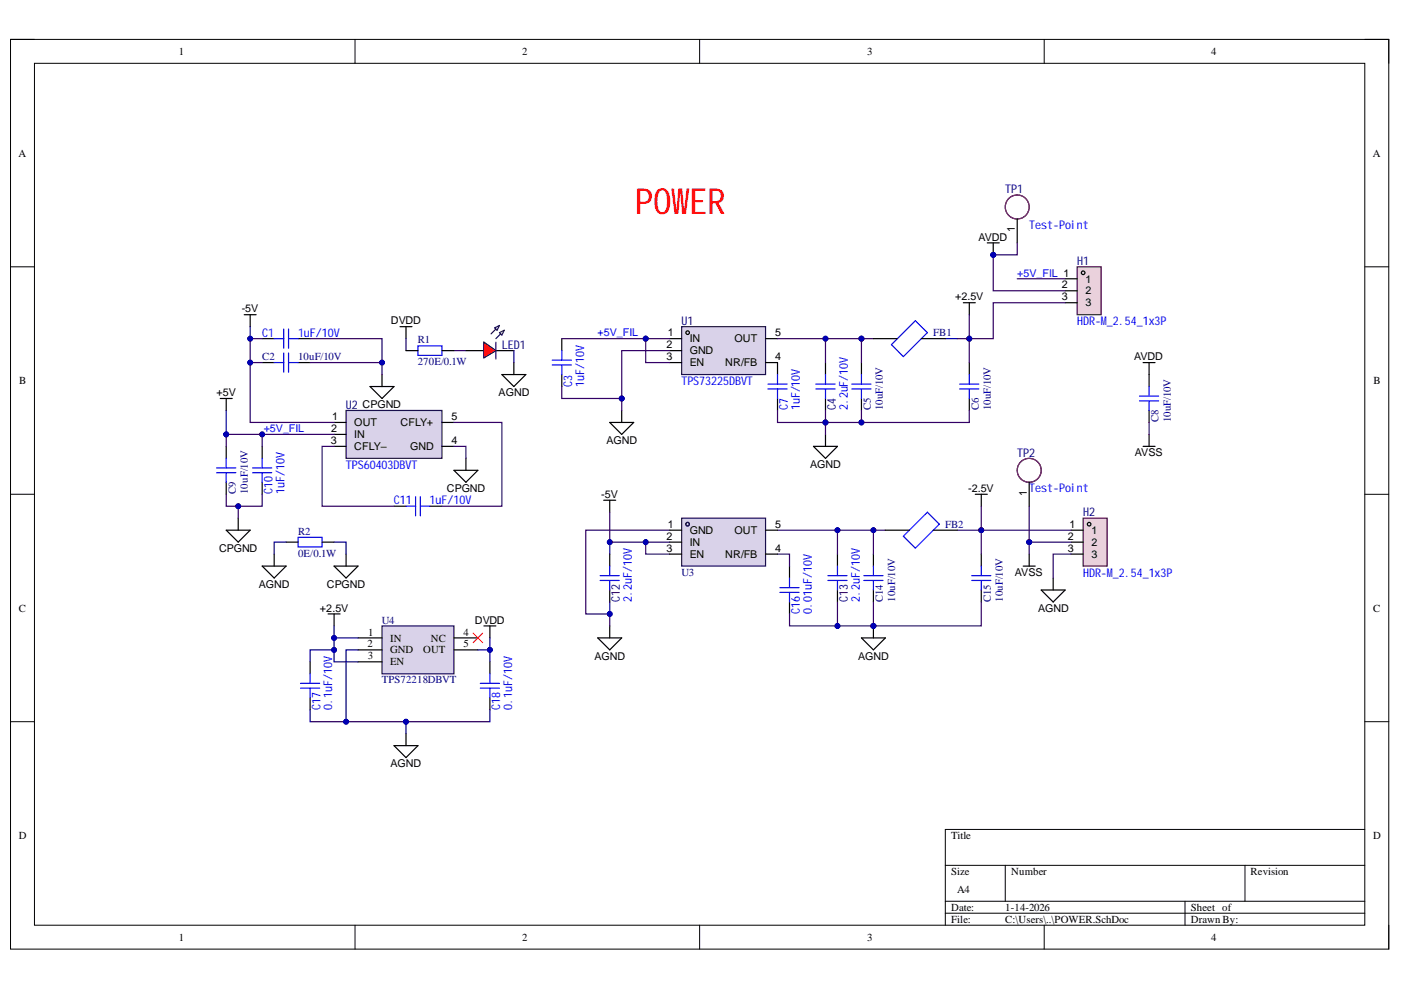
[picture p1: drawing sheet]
<svg xmlns="http://www.w3.org/2000/svg" width="297mm" height="210mm" viewBox="0 0 297 210" stroke-linecap="round" stroke-linejoin="round" font-family="sans-serif">
<defs><g id="words">
<text font-size="7.6" fill="#f00" x="134.7" y="45.4">POWER</text>
<g font-size="2.5" fill="#000080">
<text x="213.1" y="41">TP1</text>
<text x="228.4" y="56.3">H1</text>
<text x="144.5" y="68.9">U1</text>
<text x="106.4" y="74">LED1</text>
<text x="73.3" y="86.7">U2 CPGND</text>
<text x="177.2" y="87" transform="rotate(-90 177.2 87)">C4</text>
<text x="215.7" y="96.8">TP2</text>
<text x="229.6" y="109.5">H2</text>
<text x="131.4" y="127.7" transform="rotate(-90 131.4 127.7)">C12</text>
<text x="179.7" y="127.7" transform="rotate(-90 179.7 127.7)">C13</text>
</g>
<g font-size="2.5" fill="#00f">
<text x="218.2" y="48.6">Test-Point</text>
<text x="55.6" y="71.5">C1</text>
<text x="63.2" y="71.5">1uF/10V</text>
<text x="228.4" y="68.9">HDR-M_2.54_1x3P</text>
<text x="121.3" y="81.9" transform="rotate(-90 121.3 81.9)">C3</text>
<text x="123.8" y="81.9" transform="rotate(-90 123.8 81.9)">1uF/10V</text>
<text x="144.5" y="81.6">TPS73225DBVT</text>
<text x="167" y="87" transform="rotate(-90 167 87)">C7</text>
<text x="169.6" y="87" transform="rotate(-90 169.6 87)">1uF/10V</text>
<text x="179.7" y="87" transform="rotate(-90 179.7 87)">2.2uF/10V</text>
<text x="73.3" y="99.4">TPS60403DBVT</text>
<text x="57.8" y="104.8" transform="rotate(-90 57.8 104.8)">C10</text>
<text x="60.3" y="104.8" transform="rotate(-90 60.3 104.8)">1uF/10V</text>
<text x="83.5" y="107">C11</text>
<text x="91.1" y="107">1uF/10V</text>
<text x="218.2" y="104.4">Test-Point</text>
<text x="229.6" y="122.2">HDR-M_2.54_1x3P</text>
<text x="134" y="127.7" transform="rotate(-90 134 127.7)">2.2uF/10V</text>
<text x="169.6" y="130.2" transform="rotate(-90 169.6 130.2)">C16</text>
<text x="172.1" y="130.2" transform="rotate(-90 172.1 130.2)">0.01uF/10V</text>
<text x="182.3" y="127.7" transform="rotate(-90 182.3 127.7)">2.2uF/10V</text>
<text x="67.9" y="150.5" transform="rotate(-90 67.9 150.5)">C17</text>
<text x="70.5" y="150.5" transform="rotate(-90 70.5 150.5)">0.1uF/10V</text>
<text x="106.1" y="150.5" transform="rotate(-90 106.1 150.5)">C18</text>
<text x="108.6" y="150.5" transform="rotate(-90 108.6 150.5)">0.1uF/10V</text>
</g>
<g font-size="2.3">
<text x="37.9" y="11.7">1</text>
<text x="110.7" y="11.7">2</text>
<text x="183.9" y="11.7">3</text>
<text x="256.8" y="11.7">4</text>
<text x="3.9" y="33.3">A</text>
<text x="291" y="33.3">A</text>
<text x="207.5" y="51">AVDD</text>
<text x="215.2" y="49.3" transform="rotate(-90 215.2 49.3)">1</text>
<text x="230.1" y="59.9">1</text>
<text x="202.5" y="63.7">+2.5V</text>
<text x="225.2" y="61.2">2</text>
<text x="225.2" y="63.7">3</text>
<text x="230.1" y="62.4">2</text>
<text x="230.1" y="65">3</text>
<text x="51.3" y="66.2">-5V</text>
<text x="82.9" y="68.8">DVDD</text>
<text x="141.6" y="71.3">1</text>
<text x="164.3" y="71.3">5</text>
<text x="141.3" y="73.8">2</text>
<text x="141.3" y="76.4">3</text>
<text x="146.2" y="72.6">IN</text>
<text x="146.2" y="75.1">GND</text>
<text x="146.2" y="77.6">EN</text>
<text x="153.8" y="77.6">NR/FB</text>
<text x="155.7" y="72.6">OUT</text>
<text x="164.3" y="76.4">4</text>
<text x="240.5" y="76.4">AVDD</text>
<text x="4.1" y="81.4">B</text>
<text x="291.2" y="81.4">B</text>
<text x="45.9" y="84.1">+5V</text>
<text x="70.5" y="89.1">1</text>
<text x="95.7" y="89.1">5</text>
<text x="105.7" y="84.1">AGND</text>
<text x="70.1" y="94.2">3</text>
<text x="70.2" y="91.7">2</text>
<text x="75.1" y="95.5">CFLY–</text>
<text x="75.1" y="92.9">IN</text>
<text x="75.1" y="90.4">OUT</text>
<text x="84.9" y="90.4">CFLY+</text>
<text x="86.9" y="95.5">GND</text>
<text x="95.7" y="94.2">4</text>
<text x="128.6" y="94.2">AGND</text>
<text x="171.8" y="99.3">AGND</text>
<text x="240.6" y="96.7">AVSS</text>
<text x="94.7" y="104.3">CPGND</text>
<text x="127.5" y="105.6">-5V</text>
<text x="205.3" y="104.3">-2.5V</text>
<text x="217.7" y="105.1" transform="rotate(-90 217.7 105.1)">1</text>
<text x="141.6" y="111.9">1</text>
<text x="146.2" y="113.2">GND</text>
<text x="155.7" y="113.2">OUT</text>
<text x="164.3" y="111.9">5</text>
<text x="226.8" y="111.9">1</text>
<text x="231.4" y="113.2">1</text>
<text x="46.4" y="117">CPGND</text>
<text x="141.3" y="114.5">2</text>
<text x="141.3" y="117">3</text>
<text x="146.2" y="115.7">IN</text>
<text x="146.2" y="118.3">EN</text>
<text x="153.8" y="118.3">NR/FB</text>
<text x="164.3" y="117">4</text>
<text x="226.4" y="114.5">2</text>
<text x="226.4" y="117">3</text>
<text x="231.4" y="115.7">2</text>
<text x="231.4" y="118.3">3</text>
<text x="54.9" y="124.6">AGND</text>
<text x="69.3" y="124.6">CPGND</text>
<text x="215.2" y="122.1">AVSS</text>
<text x="4" y="129.7">C</text>
<text x="67.8" y="129.7">+2.5V</text>
<text x="220.1" y="129.7">AGND</text>
<text x="291.1" y="129.7">C</text>
<text x="77.9" y="137.3">2</text>
<text x="78.1" y="134.7">1</text>
<text x="82.7" y="136">IN</text>
<text x="91.3" y="136">NC</text>
<text x="98.3" y="134.7">4</text>
<text x="98.3" y="137.3">5</text>
<text x="100.7" y="132.2">DVDD</text>
<text x="78" y="139.8">3</text>
<text x="82.7" y="138.6">GND</text>
<text x="82.7" y="141.1">EN</text>
<text x="89.7" y="138.6">OUT</text>
<text x="126" y="139.9">AGND</text>
<text x="181.9" y="139.9">AGND</text>
<text x="82.8" y="162.7">AGND</text>
<text x="4" y="177.9">D</text>
<text x="201.6" y="177.9">Title</text>
<text x="291.1" y="177.9">D</text>
<text x="201.6" y="185.5">Size</text>
<text x="214.4" y="185.5">Number</text>
<text x="265.2" y="185.5">Revision</text>
<text x="202.9" y="189.3">A4</text>
<text x="201.6" y="193.1">Date:</text>
<text x="201.6" y="195.7">File:</text>
<text x="213.1" y="193.1">1-14-2026</text>
<text x="213.1" y="195.7">C:\Users\..\POWER.SchDoc</text>
<text x="252.5" y="193.1">Sheet of</text>
<text x="252.5" y="195.7">Drawn By:</text>
<text x="37.9" y="199.5">1</text>
<text x="110.7" y="199.5">2</text>
<text x="183.9" y="199.5">3</text>
<text x="256.8" y="199.5">4</text>
</g>
<g font-size="2.3" fill="#00f">
<text x="215.7" y="58.6">+5V_FIL 1</text>
<text x="126.7" y="71.3">+5V_FIL</text>
<text x="55.9" y="91.7">+5V_FIL</text>
</g>
<g font-size="2.3" fill="#000080">
<text x="197.8" y="71.3">FB1</text>
<text x="55.6" y="76.4">C2</text>
<text x="63.2" y="76.4">10uF/10V</text>
<text x="88.6" y="77.4">270E/0.1W</text>
<text x="88.6" y="72.8">R1</text>
<text x="184.6" y="87" transform="rotate(-90 184.6 87)">C5</text>
<text x="187.2" y="87" transform="rotate(-90 187.2 87)">10uF/10V</text>
<text x="207.6" y="87" transform="rotate(-90 207.6 87)">C6</text>
<text x="210.1" y="87" transform="rotate(-90 210.1 87)">10uF/10V</text>
<text x="245.6" y="89.6" transform="rotate(-90 245.6 89.6)">C8</text>
<text x="248.2" y="89.6" transform="rotate(-90 248.2 89.6)">10uF/10V</text>
<text x="50" y="104.8" transform="rotate(-90 50 104.8)">C9</text>
<text x="52.5" y="104.8" transform="rotate(-90 52.5 104.8)">10uF/10V</text>
<text x="63.2" y="113.5">R2</text>
<text x="200.4" y="111.9">FB2</text>
<text x="63.2" y="118">0E/0.1W</text>
<text x="144.5" y="122.1">U3</text>
<text x="187.2" y="127.7" transform="rotate(-90 187.2 127.7)">C14</text>
<text x="189.8" y="127.7" transform="rotate(-90 189.8 127.7)">10uF/10V</text>
<text x="210.1" y="127.7" transform="rotate(-90 210.1 127.7)">C15</text>
<text x="212.6" y="127.7" transform="rotate(-90 212.6 127.7)">10uF/10V</text>
<text x="80.9" y="132.2">U4</text>
<text x="80.9" y="144.9">TPS72218DBVT</text>
</g>
</g></defs>
<path d="M2.2 8.4h292.2v192.8h-292.2z" fill="none" stroke="#000" stroke-width=".21"/>
<path d="M7.3 13.4h282.1v182.8h-282.1z" fill-rule="evenodd" fill="#fff"/>
<g fill="none" stroke="#000" stroke-width=".21">
<path d="M2.2 8.3h5.1M7.3 13.4h282.1v182.8h-282.1zM75.3 8.3v5.1M148.3 8.3v5.1M221.4 8.4v5M289.4 8.4h5v5M2.2 56.6h5.1M289.4 56.6h5M2.2 104.8h5.1M289.4 104.8h5M2.2 153h5.1M289.4 153h5"/>
<path d="M289.4 175.9h-89v20.3M75.3 196.2v5M148.3 196.2v5M200.4 183.5h89M200.4 191.1h89M200.4 193.6h89M213.1 183.5v7.6M221.4 196.2v5M251.2 191.1v5.1M264 183.5v7.6M294.4 196.2v5"/>
</g>
<circle cx="74.6" cy="88.3" r=".38" fill="none" stroke="#000" stroke-width=".25"/>
<path d="M73.4 87h20.3v10.2h-20.3z" fill-rule="evenodd" fill="#d9d2e9"/>
<path d="M73.4 87h20.3v10.2h-20.3z" fill="none" stroke="#20124d" stroke-width=".25"/>
<path d="M51.8 66.7h2.5M53 66.7v2.6M46.7 84.5h2.5M48 84.5v2.5M70.8 89.6h2.6M70.8 94.6h2.6M70.8 92.1h2.6M93.7 89.6h2.5M93.7 94.6h2.5M48 112.4h5l-2.5 2.5zM50.5 109.9v2.5" fill="none" stroke="#000" stroke-width=".25"/>
<path d="M228.4 56.6h5.1v10.1h-5.1z" fill-rule="evenodd" fill="#ead1dc"/>
<path d="M228.4 56.6h5.1v10.1h-5.1z" fill="none" stroke="#4c1130" stroke-width=".25"/>
<g fill="none" stroke="#000" stroke-width=".25">
<path d="M209.3 51.5h2.6M210.6 51.5v2.5M225.8 59.1h2.6M225.8 61.7h2.6M225.8 64.2h2.6"/>
<circle cx="229.6" cy="57.8" r=".38"/>
</g>
<circle cx="210.6" cy="54" r=".51" fill="#000080"/>
<circle cx="210.6" cy="54" r=".51" fill="none" stroke="#000080" stroke-width=".21"/>
<path d="M144.5 69.3h17.8v10.1h-17.8z" fill-rule="evenodd" fill="#d9d2e9"/>
<path d="M144.5 69.3h17.8v10.1h-17.8z" fill="none" stroke="#20124d" stroke-width=".25"/>
<g fill="none" stroke="#000" stroke-width=".25">
<path d="M142 71.8h2.5M142 74.3h2.5M142 76.9h2.5M162.3 71.8h2.5M162.3 76.9h2.5M204.2 64.2h2.6M205.5 64.2v2.5M129.3 89.6h5.1l-2.6 2.5zM131.8 87v2.6M172.5 94.6h5.1l-2.6 2.6zM175 92.1v2.5M126.7 135.3h5.1l-2.5 2.5z"/>
<path d="M129.3 132.7v2.6M182.6 135.3h5.1l-2.5 2.5zM185.2 132.7v2.6"/>
<circle cx="145.8" cy="70.5" r=".38"/>
</g>
<circle cx="185.2" cy="132.7" r=".51" fill="#000080"/>
<circle cx="185.2" cy="132.7" r=".51" fill="none" stroke="#000080" stroke-width=".21"/>
<path d="M206.8 104.8h2.5M208 104.8v2.5" fill="none" stroke="#000" stroke-width=".25"/>
<path d="M229.6 109.9h5.1v10.1h-5.1z" fill-rule="evenodd" fill="#ead1dc"/>
<path d="M229.6 109.9h5.1v10.1h-5.1z" fill="none" stroke="#4c1130" stroke-width=".25"/>
<g fill="none" stroke="#000" stroke-width=".25">
<path d="M215.7 46.4v5.1M81 79.4v2.6M84.8 69.3h2.6M86.1 69.3v2.5M106.4 79.4h5.1l-2.6 2.6zM108.9 76.9v2.5M242.4 76.9h2.5M243.6 76.9v2.5M78.5 82h5l-2.5 2.5zM96.2 99.7h5.1l-2.5 2.6zM98.8 97.2v2.5M242.4 94.6h2.5"/>
<path d="M243.6 92.1v2.5M58.1 117.5v2.5M73.4 117.5v2.5M128 106.1h2.5M129.3 106.1v2.5M218.2 102.3v5M218.2 117.5v2.5M227.1 112.4h2.5M227.1 114.9h2.5M227.1 117.5h2.5M55.6 120h5.1l-2.6 2.6zM70.8 120h5.1l-2.5 2.6z"/>
<path d="M216.9 120h2.6M220.8 125.1h5l-2.5 2.5zM223.3 122.6v2.5"/>
<circle cx="230.9" cy="111.1" r=".38"/>
</g>
<g fill="none" stroke="#741b47" stroke-width=".25">
<circle cx="215.7" cy="43.9" r="2.54"/>
<circle cx="218.2" cy="99.7" r="2.54"/>
</g>
<path d="M81 132.7h15.2v10.2h-15.2z" fill-rule="evenodd" fill="#d9d2e9"/>
<path d="M81 132.7h15.2v10.2h-15.2z" fill="none" stroke="#20124d" stroke-width=".25"/>
<g fill="none" stroke="#000" stroke-width=".25">
<path d="M55.6 71.8h2.5M55.6 76.9h2.5M63.2 71.8h2.6M63.2 76.9h2.6M119.1 71.8v2.5M119.1 79.4v2.6M164.8 76.9v2.5M175 76.9v2.5M182.6 76.9v2.5M205.5 76.9v2.5M243.6 79.4v2.6M48 94.6v2.6"/>
<path d="M55.6 94.6v2.6M164.8 84.5v2.5M175 84.5v2.5M182.6 84.5v2.5M205.5 84.5v2.5M243.6 87v2.6M48 102.3v2.5M55.6 102.3v2.5M60.7 114.9h2.5M68.3 114.9h2.5M83.5 107.3h2.6M91.2 107.3h2.5"/>
<path d="M129.3 117.5v2.5M177.6 117.5v2.5M185.2 117.5v2.5M208 117.5v2.5M69.6 130.2h2.5M70.8 130.2v2.5M75.9 135.3h5.1M75.9 137.8h5.1M96.2 135.3h5.1M96.2 137.8h5.1M102.6 132.7h2.5M103.9 132.7v2.6"/>
<path d="M129.3 125.1v2.5M167.4 120v2.6M167.4 127.6v2.6M177.6 125.1v2.5M185.2 125.1v2.5M208 125.1v2.5M65.8 140.3v2.6M65.8 147.9v2.6M75.9 140.3h5.1M83.5 158.1h5.1l-2.5 2.5zM86.1 155.6v2.5M103.9 140.3v2.6"/>
<path d="M103.9 147.9v2.6"/>
</g>
<path d="M100.3 134.2l2 2.1M102.3 134.2l-2 2.1" fill="none" stroke="#f00" stroke-width=".21"/>
<g fill="none" stroke="#00f" stroke-width=".25">
<path d="M58.1 71.8h2.1M58.1 76.9h2.1M60.2 69.8v4M60.2 74.8v4.1M61.2 69.8v4M61.2 74.8v4.1M61.2 71.8h2M61.2 76.9h2M117.1 76.4h4M117.1 77.4h4M119.1 74.3v2.1M119.1 77.4v2"/>
<path d="M164.8 79.4v2M175 79.4v2M182.6 79.4v2M205.5 79.4v2M45.9 99.2h4.1M48 97.2v2M53.6 99.2h4M55.6 97.2v2M162.8 81.4h4.1M162.8 82.5h4.1M164.8 82.5v2M173 81.4h4"/>
<path d="M173 82.5h4M175 82.5v2M180.6 81.4h4.1M180.6 82.5h4.1M182.6 82.5v2M203.5 81.4h4M203.5 82.5h4M205.5 82.5v2M241.6 84h4.1M241.6 85h4.1M243.6 82v2M243.6 85v2"/>
<path d="M45.9 100.2h4.1M48 100.2v2.1M53.6 100.2h4M55.6 100.2v2.1M63.2 113.9h5.1v2.1h-5.1zM86.1 107.3h2M88.1 105.3v4.1M89.1 105.3v4.1M89.1 107.3h2.1M127.2 122.1h4.1M127.2 123.1h4.1M129.3 120v2.1"/>
<path d="M129.3 123.1v2M165.4 124.6h4M165.4 125.6h4M167.4 122.6v2M167.4 125.6v2M175.5 122.1h4.1M175.5 123.1h4.1M177.6 120v2.1M177.6 123.1v2M183.1 122.1h4.1M183.1 123.1h4.1M185.2 120v2.1"/>
<path d="M185.2 123.1v2M206 122.1h4.1M206 123.1h4.1M208 120v2.1M208 123.1v2M63.7 144.9h4.1M63.7 145.9h4.1M65.8 142.9v2M65.8 145.9v2M101.8 144.9h4.1M101.8 145.9h4.1M103.9 142.9v2"/>
<path d="M103.9 145.9v2"/>
</g>
<path d="M215.7 59.1h10.1M136.9 71.8h5.1" fill="none" stroke="#306" stroke-width=".25"/>
<circle cx="136.9" cy="71.8" r=".51" fill="#000080"/>
<circle cx="136.9" cy="71.8" r=".51" fill="none" stroke="#000080" stroke-width=".21"/>
<path d="M131.8 84.5v2.5" fill="none" stroke="#306" stroke-width=".25"/>
<circle cx="131.8" cy="84.5" r=".51" fill="#000080"/>
<circle cx="131.8" cy="84.5" r=".51" fill="none" stroke="#000080" stroke-width=".21"/>
<path d="M182.6 71.8v5.1" fill="none" stroke="#306" stroke-width=".25"/>
<circle cx="182.6" cy="71.8" r=".51" fill="#000080"/>
<circle cx="182.6" cy="71.8" r=".51" fill="none" stroke="#000080" stroke-width=".21"/>
<path d="M182.6 71.8h2.6" fill="none" stroke="#306" stroke-width=".25"/>
<circle cx="182.6" cy="71.8" r=".51" fill="#000080"/>
<circle cx="182.6" cy="71.8" r=".51" fill="none" stroke="#000080" stroke-width=".21"/>
<path d="M218.2 114.9h8.9" fill="none" stroke="#306" stroke-width=".25"/>
<circle cx="218.2" cy="114.9" r=".51" fill="#000080"/>
<circle cx="218.2" cy="114.9" r=".51" fill="none" stroke="#000080" stroke-width=".21"/>
<path d="M218.2 114.9v2.6" fill="none" stroke="#306" stroke-width=".25"/>
<circle cx="218.2" cy="114.9" r=".51" fill="#000080"/>
<circle cx="218.2" cy="114.9" r=".51" fill="none" stroke="#000080" stroke-width=".21"/>
<path d="M218.2 107.3v7.6" fill="none" stroke="#306" stroke-width=".25"/>
<circle cx="218.2" cy="114.9" r=".51" fill="#000080"/>
<circle cx="218.2" cy="114.9" r=".51" fill="none" stroke="#000080" stroke-width=".21"/>
<path d="M86.1 71.8v2.5M96.2 74.3h2.6M70.8 94.6h-2.5v12.7h15.2M96.2 94.6h2.6v2.6M96.2 89.6h10.2v17.7h-12.7M119.1 82v2.5h12.7M243.6 89.6v2.5" fill="none" stroke="#306" stroke-width=".25"/>
<circle cx="131.8" cy="84.5" r=".51" fill="#000080"/>
<circle cx="131.8" cy="84.5" r=".51" fill="none" stroke="#000080" stroke-width=".21"/>
<path d="M119.1 71.8h17.8" fill="none" stroke="#306" stroke-width=".25"/>
<circle cx="136.9" cy="71.8" r=".51" fill="#000080"/>
<circle cx="136.9" cy="71.8" r=".51" fill="none" stroke="#000080" stroke-width=".21"/>
<path d="M142 74.3h-10.2v10.2" fill="none" stroke="#306" stroke-width=".25"/>
<circle cx="131.8" cy="84.5" r=".51" fill="#000080"/>
<circle cx="131.8" cy="84.5" r=".51" fill="none" stroke="#000080" stroke-width=".21"/>
<path d="M136.9 71.8v5.1h5.1" fill="none" stroke="#306" stroke-width=".25"/>
<circle cx="136.9" cy="71.8" r=".51" fill="#000080"/>
<circle cx="136.9" cy="71.8" r=".51" fill="none" stroke="#000080" stroke-width=".21"/>
<path d="M210.6 54v7.7h15.2" fill="none" stroke="#306" stroke-width=".25"/>
<circle cx="210.6" cy="54" r=".51" fill="#000080"/>
<circle cx="210.6" cy="54" r=".51" fill="none" stroke="#000080" stroke-width=".21"/>
<path d="M215.7 51.5v2.5h-5.1" fill="none" stroke="#306" stroke-width=".25"/>
<circle cx="210.6" cy="54" r=".51" fill="#000080"/>
<circle cx="210.6" cy="54" r=".51" fill="none" stroke="#000080" stroke-width=".21"/>
<path d="M53 76.9h2.6M227.1 117.5h-3.8v5.1" fill="none" stroke="#306" stroke-width=".25"/>
<circle cx="53" cy="76.9" r=".51" fill="#000080"/>
<circle cx="53" cy="76.9" r=".51" fill="none" stroke="#000080" stroke-width=".21"/>
<path d="M65.8 71.8h15.2v7.6" fill="none" stroke="#306" stroke-width=".25"/>
<circle cx="81" cy="76.9" r=".51" fill="#000080"/>
<circle cx="81" cy="76.9" r=".51" fill="none" stroke="#000080" stroke-width=".21"/>
<path d="M65.8 76.9h15.2" fill="none" stroke="#306" stroke-width=".25"/>
<circle cx="81" cy="76.9" r=".51" fill="#000080"/>
<circle cx="81" cy="76.9" r=".51" fill="none" stroke="#000080" stroke-width=".21"/>
<path d="M164.8 71.8h17.8" fill="none" stroke="#306" stroke-width=".25"/>
<circle cx="175" cy="71.8" r=".51" fill="#000080"/>
<circle cx="175" cy="71.8" r=".51" fill="none" stroke="#000080" stroke-width=".21"/>
<circle cx="182.6" cy="71.8" r=".51" fill="#000080"/>
<circle cx="182.6" cy="71.8" r=".51" fill="none" stroke="#000080" stroke-width=".21"/>
<path d="M175 87v2.6" fill="none" stroke="#306" stroke-width=".25"/>
<circle cx="175" cy="89.6" r=".51" fill="#000080"/>
<circle cx="175" cy="89.6" r=".51" fill="none" stroke="#000080" stroke-width=".21"/>
<path d="M175 71.8v5.1" fill="none" stroke="#306" stroke-width=".25"/>
<circle cx="175" cy="71.8" r=".51" fill="#000080"/>
<circle cx="175" cy="71.8" r=".51" fill="none" stroke="#000080" stroke-width=".21"/>
<path d="M164.8 87v2.6h10.2v2.5" fill="none" stroke="#306" stroke-width=".25"/>
<circle cx="175" cy="89.6" r=".51" fill="#000080"/>
<circle cx="175" cy="89.6" r=".51" fill="none" stroke="#000080" stroke-width=".21"/>
<path d="M205.5 71.8v5.1" fill="none" stroke="#306" stroke-width=".25"/>
<circle cx="205.5" cy="71.8" r=".51" fill="#000080"/>
<circle cx="205.5" cy="71.8" r=".51" fill="none" stroke="#000080" stroke-width=".21"/>
<path d="M225.8 64.2h-15.2v7.6h-7.6" fill="none" stroke="#306" stroke-width=".25"/>
<circle cx="205.5" cy="71.8" r=".51" fill="#000080"/>
<circle cx="205.5" cy="71.8" r=".51" fill="none" stroke="#000080" stroke-width=".21"/>
<path d="M205.5 66.7v5.1" fill="none" stroke="#306" stroke-width=".25"/>
<circle cx="205.5" cy="71.8" r=".51" fill="#000080"/>
<circle cx="205.5" cy="71.8" r=".51" fill="none" stroke="#000080" stroke-width=".21"/>
<path d="M177.6 112.4v5.1" fill="none" stroke="#306" stroke-width=".25"/>
<circle cx="177.6" cy="112.4" r=".51" fill="#000080"/>
<circle cx="177.6" cy="112.4" r=".51" fill="none" stroke="#000080" stroke-width=".21"/>
<path d="M164.8 112.4h20.4" fill="none" stroke="#306" stroke-width=".25"/>
<circle cx="177.6" cy="112.4" r=".51" fill="#000080"/>
<circle cx="177.6" cy="112.4" r=".51" fill="none" stroke="#000080" stroke-width=".21"/>
<circle cx="185.2" cy="112.4" r=".51" fill="#000080"/>
<circle cx="185.2" cy="112.4" r=".51" fill="none" stroke="#000080" stroke-width=".21"/>
<path d="M167.4 130.2v2.5h17.8" fill="none" stroke="#306" stroke-width=".25"/>
<circle cx="177.6" cy="132.7" r=".51" fill="#000080"/>
<circle cx="177.6" cy="132.7" r=".51" fill="none" stroke="#000080" stroke-width=".21"/>
<circle cx="185.2" cy="132.7" r=".51" fill="#000080"/>
<circle cx="185.2" cy="132.7" r=".51" fill="none" stroke="#000080" stroke-width=".21"/>
<path d="M208 127.6v5.1h-22.8" fill="none" stroke="#306" stroke-width=".25"/>
<circle cx="185.2" cy="132.7" r=".51" fill="#000080"/>
<circle cx="185.2" cy="132.7" r=".51" fill="none" stroke="#000080" stroke-width=".21"/>
<path d="M187.7 112.4h-2.5v5.1" fill="none" stroke="#306" stroke-width=".25"/>
<circle cx="185.2" cy="112.4" r=".51" fill="#000080"/>
<circle cx="185.2" cy="112.4" r=".51" fill="none" stroke="#000080" stroke-width=".21"/>
<path d="M185.2 127.6v5.1" fill="none" stroke="#306" stroke-width=".25"/>
<circle cx="185.2" cy="132.7" r=".51" fill="#000080"/>
<circle cx="185.2" cy="132.7" r=".51" fill="none" stroke="#000080" stroke-width=".21"/>
<path d="M208 112.4v5.1" fill="none" stroke="#306" stroke-width=".25"/>
<circle cx="208" cy="112.4" r=".51" fill="#000080"/>
<circle cx="208" cy="112.4" r=".51" fill="none" stroke="#000080" stroke-width=".21"/>
<path d="M203 112.4h5" fill="none" stroke="#306" stroke-width=".25"/>
<circle cx="208" cy="112.4" r=".51" fill="#000080"/>
<circle cx="208" cy="112.4" r=".51" fill="none" stroke="#000080" stroke-width=".21"/>
<path d="M208 107.3v5.1h19.1" fill="none" stroke="#306" stroke-width=".25"/>
<circle cx="208" cy="112.4" r=".51" fill="#000080"/>
<circle cx="208" cy="112.4" r=".51" fill="none" stroke="#000080" stroke-width=".21"/>
<path d="M142 112.4h-17.8v17.8h5.1v2.5" fill="none" stroke="#306" stroke-width=".25"/>
<circle cx="129.3" cy="130.2" r=".51" fill="#000080"/>
<circle cx="129.3" cy="130.2" r=".51" fill="none" stroke="#000080" stroke-width=".21"/>
<path d="M136.9 114.9v2.6h5.1" fill="none" stroke="#306" stroke-width=".25"/>
<circle cx="136.9" cy="114.9" r=".51" fill="#000080"/>
<circle cx="136.9" cy="114.9" r=".51" fill="none" stroke="#000080" stroke-width=".21"/>
<path d="M129.3 108.6v6.3h12.7" fill="none" stroke="#306" stroke-width=".25"/>
<circle cx="136.9" cy="114.9" r=".51" fill="#000080"/>
<circle cx="136.9" cy="114.9" r=".51" fill="none" stroke="#000080" stroke-width=".21"/>
<circle cx="129.3" cy="114.9" r=".51" fill="#000080"/>
<circle cx="129.3" cy="114.9" r=".51" fill="none" stroke="#000080" stroke-width=".21"/>
<path d="M129.3 127.6v2.6" fill="none" stroke="#000080" stroke-width=".25"/>
<circle cx="129.3" cy="130.2" r=".51" fill="#000080"/>
<circle cx="129.3" cy="130.2" r=".51" fill="none" stroke="#000080" stroke-width=".21"/>
<path d="M129.3 114.9v2.6" fill="none" stroke="#000080" stroke-width=".25"/>
<circle cx="129.3" cy="114.9" r=".51" fill="#000080"/>
<circle cx="129.3" cy="114.9" r=".51" fill="none" stroke="#000080" stroke-width=".21"/>
<path d="M164.8 117.5h2.6v2.5M177.6 127.6v5.1" fill="none" stroke="#306" stroke-width=".25"/>
<path d="M60.7 114.9h-2.6v2.6M70.8 114.9h2.6v2.6" fill="none" stroke="#000080" stroke-width=".25"/>
<circle cx="177.6" cy="132.7" r=".51" fill="#000080"/>
<circle cx="177.6" cy="132.7" r=".51" fill="none" stroke="#000080" stroke-width=".21"/>
<path d="M182.6 87v2.6" fill="none" stroke="#306" stroke-width=".25"/>
<circle cx="182.6" cy="89.6" r=".51" fill="#000080"/>
<circle cx="182.6" cy="89.6" r=".51" fill="none" stroke="#000080" stroke-width=".21"/>
<path d="M205.5 87v2.6h-30.5" fill="none" stroke="#306" stroke-width=".25"/>
<circle cx="182.6" cy="89.6" r=".51" fill="#000080"/>
<circle cx="182.6" cy="89.6" r=".51" fill="none" stroke="#000080" stroke-width=".21"/>
<circle cx="175" cy="89.6" r=".51" fill="#000080"/>
<circle cx="175" cy="89.6" r=".51" fill="none" stroke="#000080" stroke-width=".21"/>
<path d="M200.4 71.8h2.6" fill="none" stroke="#000080" stroke-width=".25"/>
<path d="M55.6 71.8h-2.6v17.8h17.8" fill="none" stroke="#306" stroke-width=".25"/>
<circle cx="53" cy="71.8" r=".51" fill="#000080"/>
<circle cx="53" cy="71.8" r=".51" fill="none" stroke="#000080" stroke-width=".21"/>
<circle cx="53" cy="76.9" r=".51" fill="#000080"/>
<circle cx="53" cy="76.9" r=".51" fill="none" stroke="#000080" stroke-width=".21"/>
<path d="M53 69.3v2.5" fill="none" stroke="#000080" stroke-width=".25"/>
<circle cx="53" cy="71.8" r=".51" fill="#000080"/>
<circle cx="53" cy="71.8" r=".51" fill="none" stroke="#000080" stroke-width=".21"/>
<path d="M48 87v5.1" fill="none" stroke="#000080" stroke-width=".25"/>
<circle cx="48" cy="92.1" r=".51" fill="#000080"/>
<circle cx="48" cy="92.1" r=".51" fill="none" stroke="#000080" stroke-width=".21"/>
<path d="M55.6 92.1v2.5" fill="none" stroke="#306" stroke-width=".25"/>
<circle cx="55.6" cy="92.1" r=".51" fill="#000080"/>
<circle cx="55.6" cy="92.1" r=".51" fill="none" stroke="#000080" stroke-width=".21"/>
<path d="M48 92.1h22.8" fill="none" stroke="#306" stroke-width=".25"/>
<circle cx="48" cy="92.1" r=".51" fill="#000080"/>
<circle cx="48" cy="92.1" r=".51" fill="none" stroke="#000080" stroke-width=".21"/>
<circle cx="55.6" cy="92.1" r=".51" fill="#000080"/>
<circle cx="55.6" cy="92.1" r=".51" fill="none" stroke="#000080" stroke-width=".21"/>
<path d="M48 92.1v2.5" fill="none" stroke="#306" stroke-width=".25"/>
<circle cx="48" cy="92.1" r=".51" fill="#000080"/>
<circle cx="48" cy="92.1" r=".51" fill="none" stroke="#000080" stroke-width=".21"/>
<path d="M50.5 107.3v2.6" fill="none" stroke="#306" stroke-width=".25"/>
<circle cx="50.5" cy="107.3" r=".51" fill="#000080"/>
<circle cx="50.5" cy="107.3" r=".51" fill="none" stroke="#000080" stroke-width=".21"/>
<path d="M75.9 135.3h-5.1v5h5.1" fill="none" stroke="#000080" stroke-width=".25"/>
<circle cx="70.8" cy="137.8" r=".51" fill="#000080"/>
<circle cx="70.8" cy="137.8" r=".51" fill="none" stroke="#000080" stroke-width=".21"/>
<circle cx="70.8" cy="135.3" r=".51" fill="#000080"/>
<circle cx="70.8" cy="135.3" r=".51" fill="none" stroke="#000080" stroke-width=".21"/>
<path d="M70.8 137.8h-5v2.5" fill="none" stroke="#000080" stroke-width=".25"/>
<circle cx="70.8" cy="137.8" r=".51" fill="#000080"/>
<circle cx="70.8" cy="137.8" r=".51" fill="none" stroke="#000080" stroke-width=".21"/>
<path d="M101.3 137.8h2.6v2.5" fill="none" stroke="#000080" stroke-width=".25"/>
<circle cx="103.9" cy="137.8" r=".51" fill="#000080"/>
<circle cx="103.9" cy="137.8" r=".51" fill="none" stroke="#000080" stroke-width=".21"/>
<path d="M65.8 150.5v2.5h38.1v-2.5" fill="none" stroke="#000080" stroke-width=".25"/>
<circle cx="73.4" cy="153" r=".51" fill="#000080"/>
<circle cx="73.4" cy="153" r=".51" fill="none" stroke="#000080" stroke-width=".21"/>
<circle cx="86.1" cy="153" r=".51" fill="#000080"/>
<circle cx="86.1" cy="153" r=".51" fill="none" stroke="#000080" stroke-width=".21"/>
<path d="M75.9 137.8h-2.5v15.2" fill="none" stroke="#000080" stroke-width=".25"/>
<circle cx="73.4" cy="153" r=".51" fill="#000080"/>
<circle cx="73.4" cy="153" r=".51" fill="none" stroke="#000080" stroke-width=".21"/>
<path d="M86.1 153v2.6" fill="none" stroke="#000080" stroke-width=".25"/>
<circle cx="86.1" cy="153" r=".51" fill="#000080"/>
<circle cx="86.1" cy="153" r=".51" fill="none" stroke="#000080" stroke-width=".21"/>
<path d="M70.8 132.7v2.6" fill="none" stroke="#000080" stroke-width=".25"/>
<circle cx="70.8" cy="135.3" r=".51" fill="#000080"/>
<circle cx="70.8" cy="135.3" r=".51" fill="none" stroke="#000080" stroke-width=".21"/>
<path d="M103.9 135.3v2.5" fill="none" stroke="#000080" stroke-width=".25"/>
<circle cx="103.9" cy="137.8" r=".51" fill="#000080"/>
<circle cx="103.9" cy="137.8" r=".51" fill="none" stroke="#000080" stroke-width=".21"/>
<path d="M48 104.8v2.5h7.6v-2.5" fill="none" stroke="#306" stroke-width=".25"/>
<circle cx="50.5" cy="107.3" r=".51" fill="#000080"/>
<circle cx="50.5" cy="107.3" r=".51" fill="none" stroke="#000080" stroke-width=".21"/>
<path d="M144.5 109.9h17.8v10.1h-17.8z" fill-rule="evenodd" fill="#d9d2e9"/>
<g fill="none" stroke="#20124d" stroke-width=".25">
<path d="M102.6 72.6l2.5 1.7-2.5 1.6zM104.9 69.5l1-.5-.5 1zM105.1 72.6v3.5M105.1 69.8l-1 1M105.9 70.5l1-.5-.5 1zM106.2 70.8l-1.1 1M144.5 109.9h17.8v10.1h-17.8z"/>
<circle cx="145.8" cy="111.1" r=".38"/>
</g>
<path d="M98.8 74.3h3.8M105.1 74.3h3.8M185.2 71.8h5.1M195.3 71.8h5.1M142 112.4h2.5M142 114.9h2.5M142 117.5h2.5M162.3 112.4h2.5M162.3 117.5h2.5M187.7 112.4h5.1M197.9 112.4h5.1" fill="none" stroke="#000" stroke-width=".25"/>
<path d="M189 73.1l5.1-5.1 2.5 2.5-5.1 5.1zM191.5 113.7l5.1-5.1 2.6 2.5-5.1 5.1z" fill="none" stroke="#00f" stroke-width=".25"/>
<path d="M102.6 72.6l2.5 1.7-2.5 1.6z" fill="#f00"/>
<path d="M102.6 72.6l2.5 1.7-2.5 1.6z" fill="none" stroke="#20124d" stroke-width=".21"/>
<path d="M108.9 74.3v2.6" fill="none" stroke="#000080" stroke-width=".25"/>
<path d="M88.6 73.3h5.1v2.1h-5.1z" fill="none" stroke="#00f" stroke-width=".25"/>
<path d="M86.1 74.3h2.5M93.7 74.3h2.5" fill="none" stroke="#000" stroke-width=".25"/>
<use href="#words"/>
</svg>
